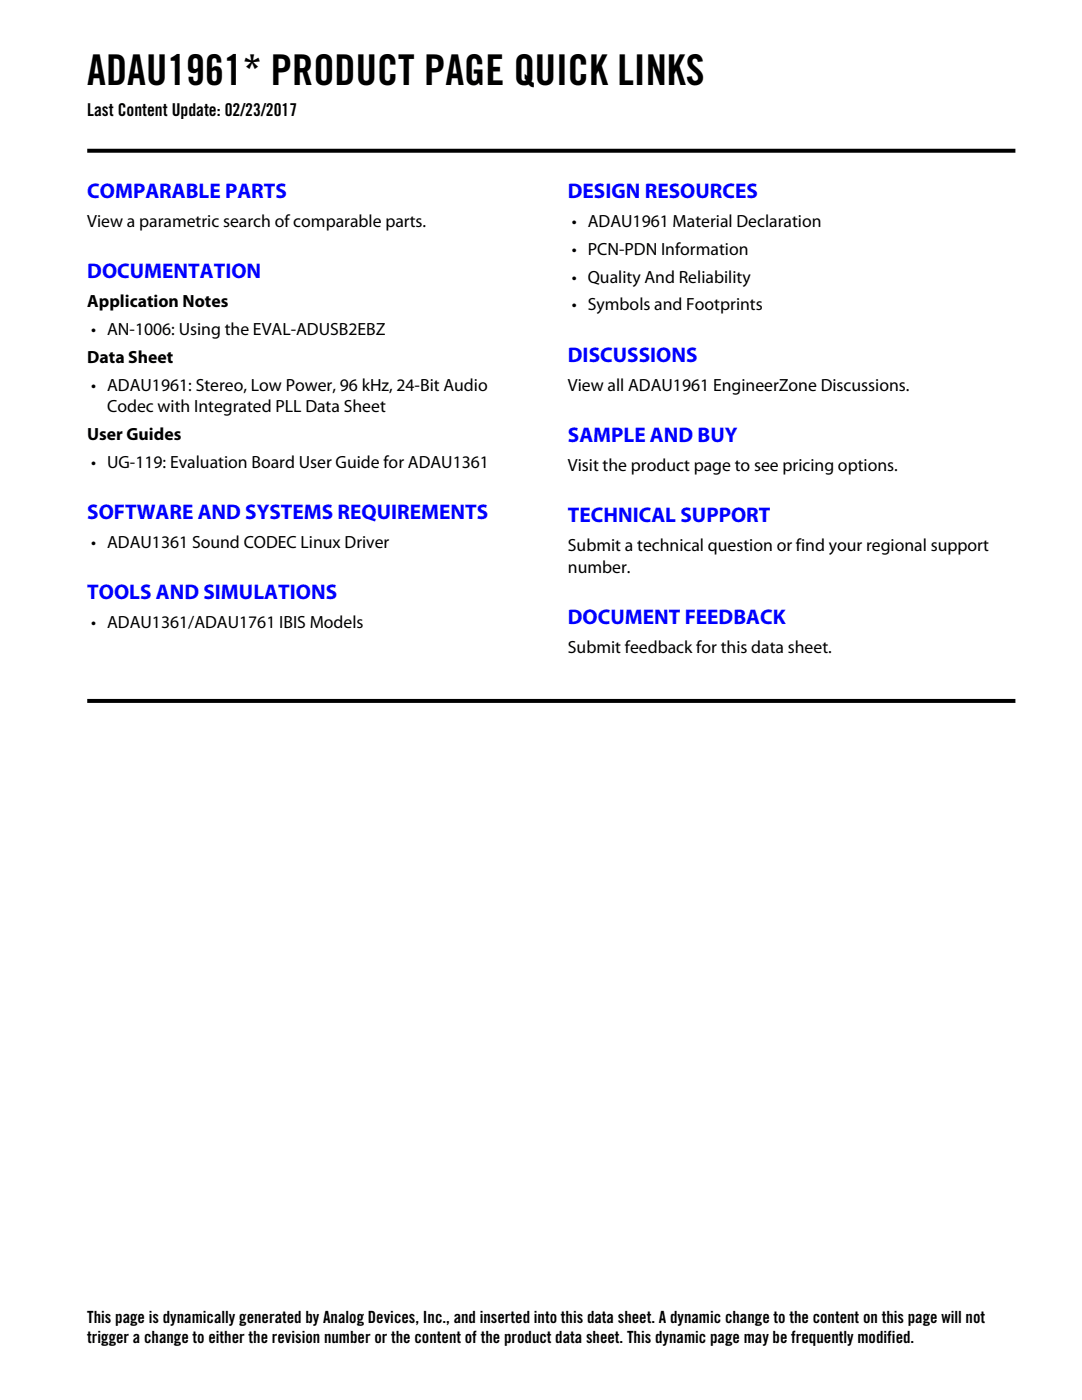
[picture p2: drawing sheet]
<svg xmlns="http://www.w3.org/2000/svg" width="216mm" height="279mm" viewBox="0 0 216 279" stroke-linecap="round" stroke-linejoin="round" font-family="sans-serif">
<defs><g id="words">
<text font-size="8.5" x="17.4" y="17">ADAU1961* PRODUCT PAGE QUICK LINKS</text>
<g font-size="4.2" fill="#00f">
<text x="17.4" y="39.5">COMPARABLE PARTS</text>
<text x="113.3" y="39.5">DESIGN RESOURCES</text>
<text x="17.4" y="55.5">DOCUMENTATION</text>
<text x="113.3" y="72.2">DISCUSSIONS</text>
<text x="113.3" y="88.2">SAMPLE AND BUY</text>
<text x="17.4" y="103.6">SOFTWARE AND SYSTEMS REQUIREMENTS</text>
<text x="113.3" y="104.2">TECHNICAL SUPPORT</text>
<text x="17.4" y="119.6">TOOLS AND SIMULATIONS</text>
<text x="113.3" y="124.5">DOCUMENT FEEDBACK</text>
</g>
<g font-size="3.5">
<text x="17.4" y="23.1">Last Content Update: 02/23/2017</text>
<text x="17.4" y="45.3">View a parametric search of comparable parts.</text>
<text x="114.1" y="45.3">• ADAU1961 Material Declaration</text>
<text x="114.1" y="50.8">• PCN-PDN Information</text>
<text x="114.1" y="56.4">• Quality And Reliability</text>
<text x="17.4" y="61.3">Application Notes</text>
<text x="114.1" y="61.9">• Symbols and Footprints</text>
<text x="18.2" y="66.9">• AN-1006: Using the EVAL-ADUSB2EBZ</text>
<text x="17.4" y="72.4">Data Sheet</text>
<text x="18.2" y="78">• ADAU1961: Stereo, Low Power, 96 kHz, 24-Bit Audio</text>
<text x="113.3" y="78">View all ADAU1961 EngineerZone Discussions.</text>
<text x="21.4" y="82.2">Codec with Integrated PLL Data Sheet</text>
<text x="17.4" y="87.8">User Guides</text>
<text x="18.2" y="93.3">• UG-119: Evaluation Board User Guide for ADAU1361</text>
<text x="113.3" y="94">Visit the product page to see pricing options.</text>
<text x="18.2" y="109.4">• ADAU1361 Sound CODEC Linux Driver</text>
<text x="113.3" y="110">Submit a technical question or find your regional support</text>
<text x="113.3" y="114.3">number.</text>
<text x="18.2" y="125.4">• ADAU1361/ADAU1761 IBIS Models</text>
<text x="113.3" y="130.3">Submit feedback for this data sheet.</text>
</g>
<g font-size="3.4">
<text x="17.4" y="264.1">This page is dynamically generated by Analog Devices, Inc., and inserted into this data sheet. A dynamic change to the content on this page will not</text>
<text x="17.4" y="268.1">trigger a change to either the revision number or the content of the product data sheet. This dynamic page may be frequently modified.</text>
</g>
</g></defs>
<g fill="#000">
<path d="M17.4 29.7h92.4l.4 .8h-92.8zM109.8 29.7h92.8v.8h-92.4z"/>
<path d="M17.4 139.5h92.4l.4 .8h-92.8zM109.8 139.5h92.8v.8h-92.4z"/>
</g>
<use href="#words"/>
</svg>
